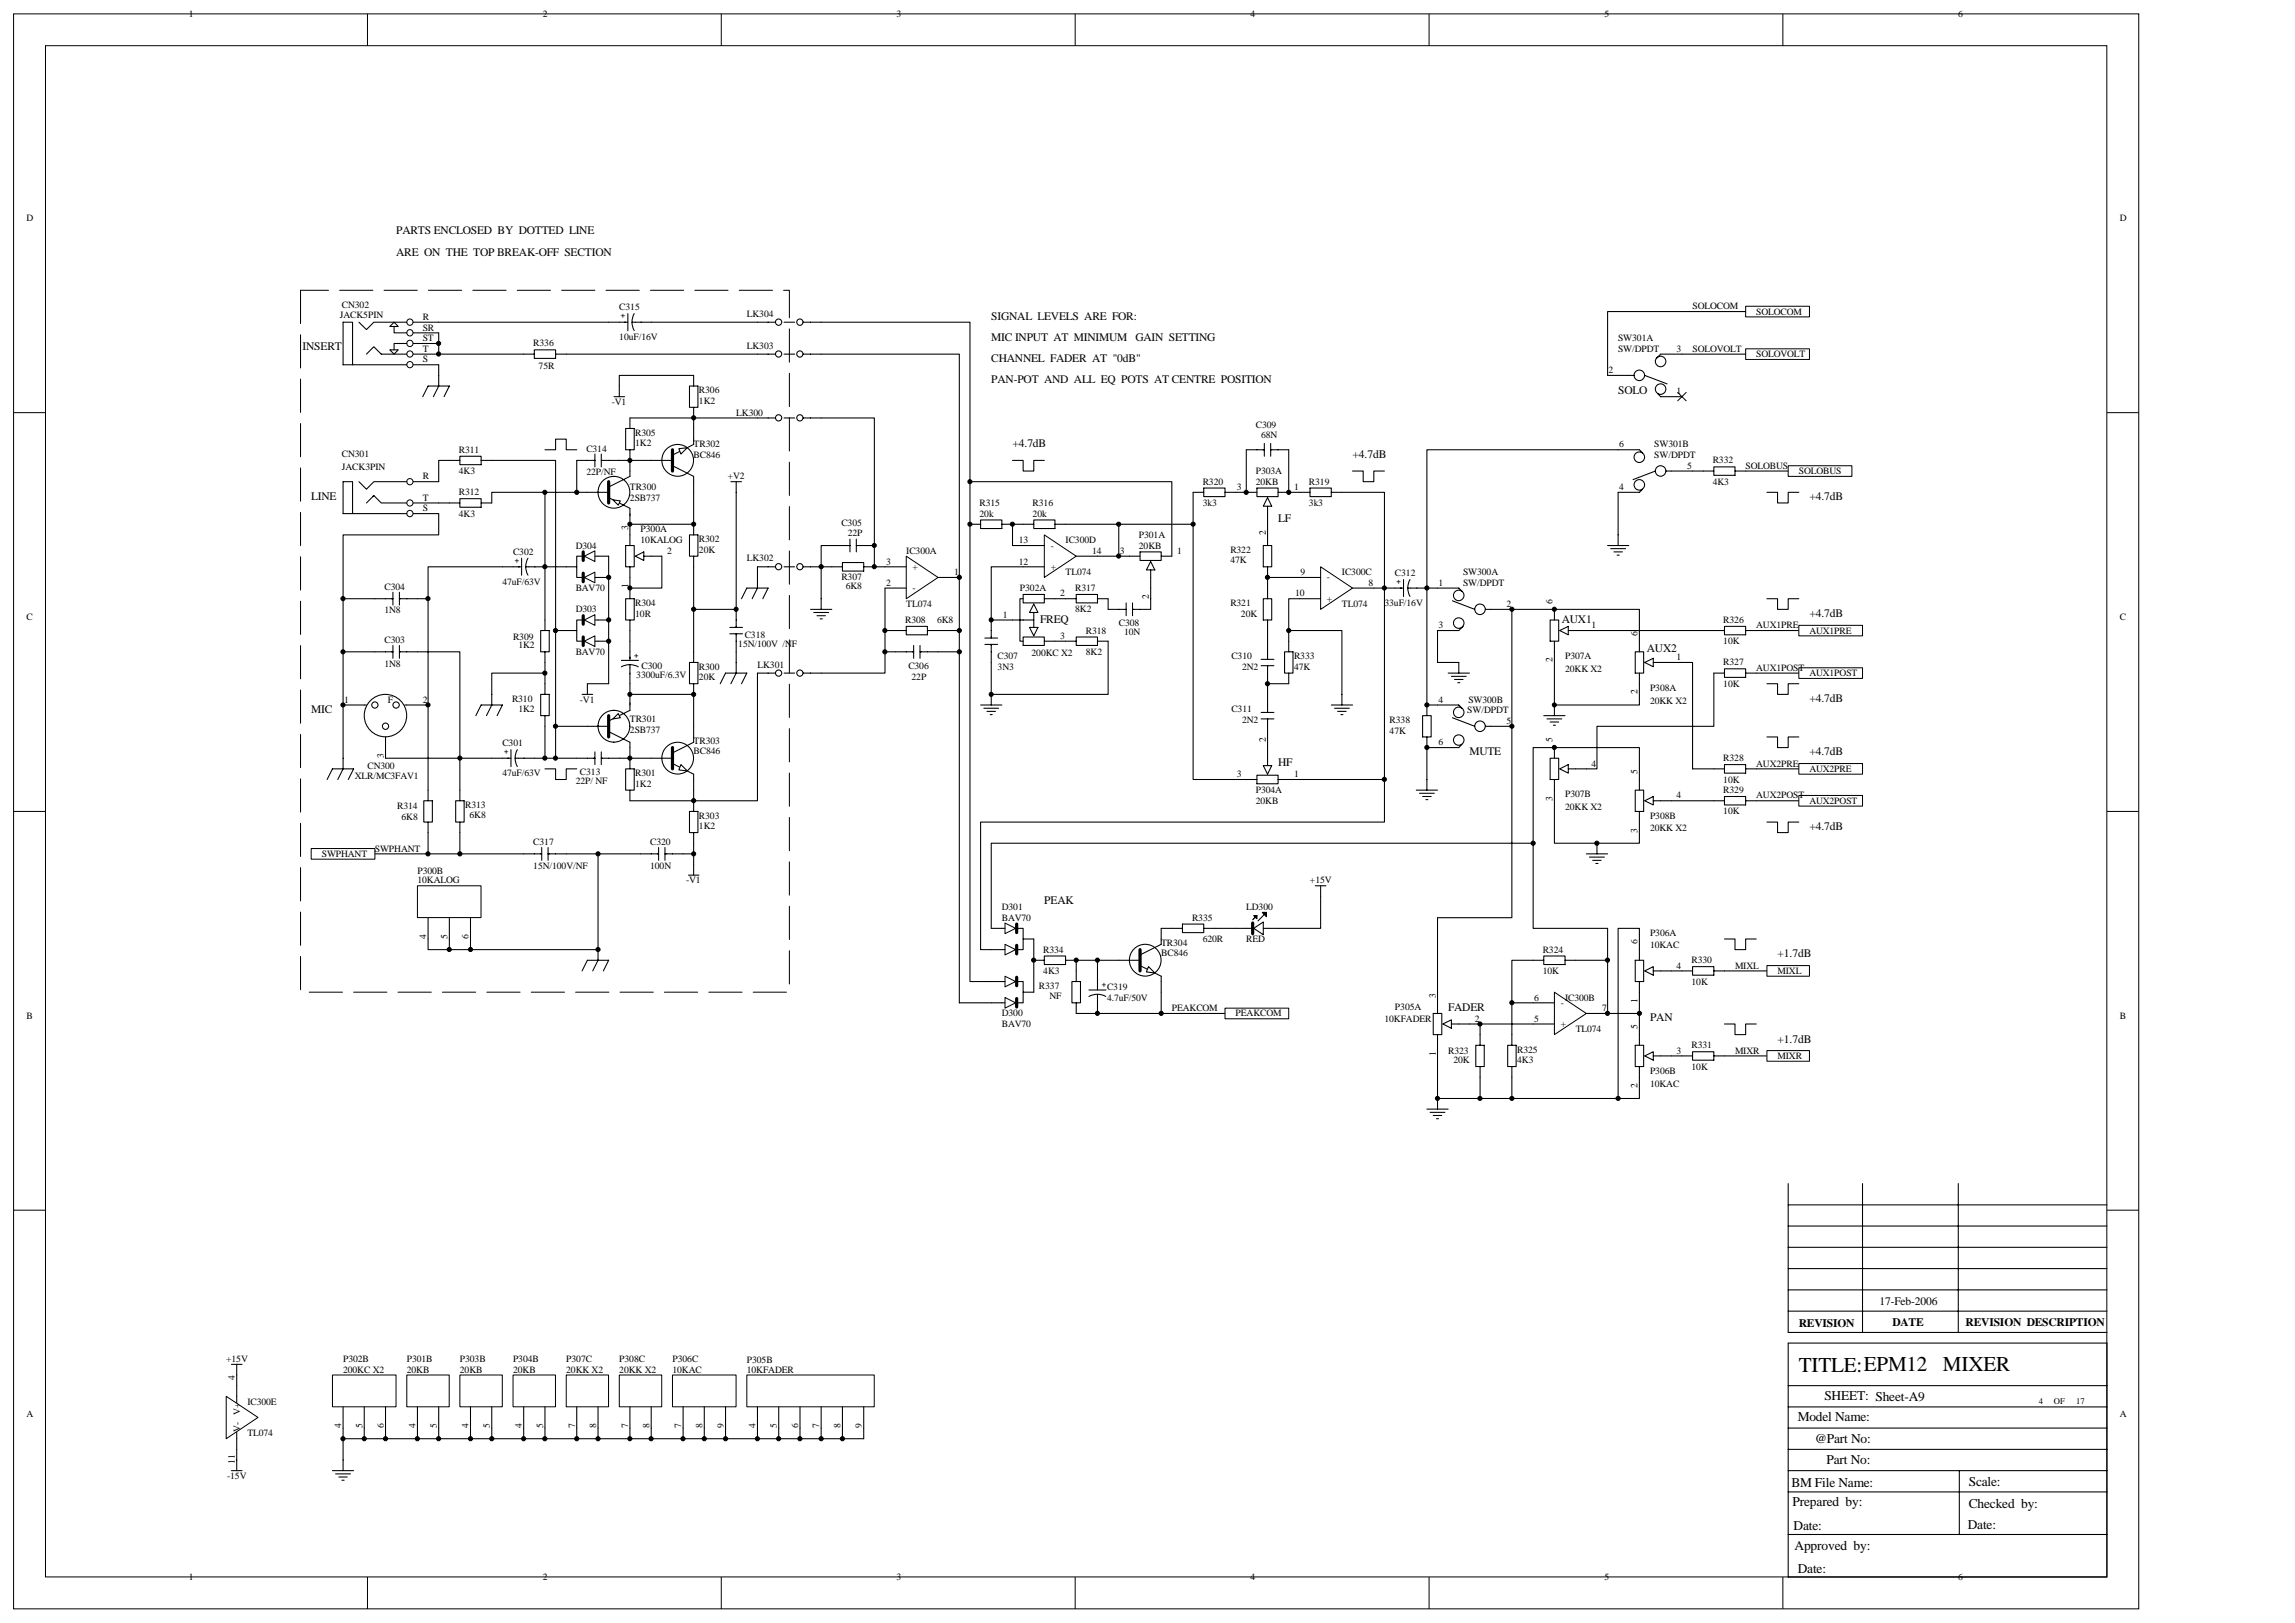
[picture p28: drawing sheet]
<svg xmlns="http://www.w3.org/2000/svg" width="420mm" height="297mm" viewBox="0 0 420 297" stroke-linecap="round" stroke-linejoin="round" font-family="sans-serif">
<defs><g id="words">
<g font-size="3.9">
<text x="329.3" y="251.2">TITLE:EPM12</text>
<text x="355.7" y="251">MIXER</text>
</g>
<g font-size="2.5">
<text x="334" y="256.3">SHEET: Sheet-A9</text>
<text x="329.1" y="260">Model Name:</text>
<text x="332.2" y="264.1">@Part No:</text>
<text x="334.4" y="268">Part No:</text>
<text x="328" y="272.1">BM File Name:</text>
<text x="328.2" y="275.6">Prepared by:</text>
<text x="360.4" y="276">Checked by:</text>
<text x="360.4" y="271.9">Scale:</text>
<text x="328.3" y="280.1">Date:</text>
<text x="360.2" y="279.9">Date:</text>
<text x="328.5" y="283.8">Approved by:</text>
<text x="329.1" y="287.8">Date:</text>
</g>
<g font-size="2.1">
<text x="72.5" y="42.9">PARTS ENCLOSED BY DOTTED LINE</text>
<text x="72.5" y="46.8">ARE ON THE TOP BREAK-OFF SECTION</text>
<text x="181.5" y="58.5">SIGNAL LEVELS ARE FOR:</text>
<text x="55.4" y="64.1">INSERT</text>
<text x="181.5" y="62.4">MIC INPUT AT MINIMUM GAIN SETTING</text>
<text x="181.5" y="66.3">CHANNEL FADER AT &quot;0dB&quot;</text>
<text x="181.5" y="70.1">PAN-POT AND ALL EQ POTS AT CENTRE POSITION</text>
<text x="296.2" y="72.1">SOLO</text>
<text x="185.4" y="81.8">+4.7dB</text>
<text x="247.6" y="83.8">+4.7dB</text>
<text x="57" y="91.6">LINE</text>
<text x="234" y="95.5">LF</text>
<text x="331.3" y="91.6">+4.7dB</text>
<text x="190.4" y="113.9">FREQ</text>
<text x="285.9" y="113.9">AUX1</text>
<text x="331.3" y="113">+4.7dB</text>
<text x="301.5" y="119.4">AUX2</text>
<text x="57" y="130.5">MIC</text>
<text x="331.3" y="128.5">+4.7dB</text>
<text x="234" y="140.2">HF</text>
<text x="269" y="138.3">MUTE</text>
<text x="331.3" y="138.3">+4.7dB</text>
<text x="331.3" y="151.9">+4.7dB</text>
<text x="191.2" y="165.5">PEAK</text>
<text x="325.4" y="175.2">+1.7dB</text>
<text x="265.1" y="185">FADER</text>
<text x="302.1" y="186.9">PAN</text>
<text x="325.4" y="190.8">+1.7dB</text>
<text x="344.1" y="238.9">17-Feb-2006</text>
<text x="329.3" y="242.8">REVISION</text>
<text x="346.4" y="242.6">DATE</text>
<text x="359.9" y="242.6">REVISION DESCRIPTION</text>
</g>
<g font-size="1.8">
<text x="34.6" y="3.1">1</text>
<text x="99.4" y="3.1">2</text>
<text x="164.2" y="3.1">3</text>
<text x="228.9" y="3.1">4</text>
<text x="293.7" y="3.1">5</text>
<text x="358.5" y="3.1">6</text>
<text x="4.8" y="40.4">D</text>
<text x="388.1" y="40.4">D</text>
<text x="62.2" y="58.2">JACK5PIN</text>
<text x="62.6" y="56.4">CN302</text>
<text x="77.4" y="58.5">R</text>
<text x="113.4" y="56.8">C315</text>
<text x="136.7" y="58">LK304</text>
<text x="309.9" y="56.6">SOLOCOM</text>
<text x="321.5" y="57.6">SOLOCOM</text>
<text x="77.4" y="60.5">SR</text>
<text x="77.4" y="62.4">ST</text>
<text x="77.4" y="64.4">T</text>
<text x="97.6" y="63.4">R336</text>
<text x="113.4" y="62.3">10uF/16V</text>
<text x="136.7" y="63.8">LK303</text>
<text x="296.2" y="62.4">SW301A</text>
<text x="296.2" y="64.4">SW/DPDT</text>
<text x="306.9" y="64.4">3</text>
<text x="309.9" y="64.4">SOLOVOLT</text>
<text x="321.5" y="65.4">SOLOVOLT</text>
<text x="77.4" y="66.3">S</text>
<text x="98.6" y="67.5">75R</text>
<text x="128" y="72">R306</text>
<text x="294.5" y="68.3">2</text>
<text x="112" y="74.1">-V1</text>
<text x="128" y="73.9">1K2</text>
<text x="134.8" y="76.1">LK300</text>
<text x="306.9" y="72.2">1</text>
<text x="62.6" y="83.7">CN301</text>
<text x="84" y="82.9">R311</text>
<text x="107.3" y="82.7">C314</text>
<text x="116.3" y="79.8">R305</text>
<text x="116.3" y="81.7">1K2</text>
<text x="127" y="81.9">TR302</text>
<text x="127" y="83.8">BC846</text>
<text x="229.9" y="78.4">C309</text>
<text x="230.9" y="80.2">68N</text>
<text x="296.4" y="81.9">6</text>
<text x="302.9" y="81.9">SW301B</text>
<text x="302.9" y="83.8">SW/DPDT</text>
<text x="62.6" y="86">JACK3PIN</text>
<text x="77.4" y="87.7">R</text>
<text x="84" y="86.8">4K3</text>
<text x="107.3" y="87">22P/NF</text>
<text x="115.3" y="89.7">TR300</text>
<text x="133.2" y="87.7">+V2</text>
<text x="220.2" y="88.7">R320</text>
<text x="226.4" y="89.7">3</text>
<text x="229.9" y="86.8">P303A</text>
<text x="229.9" y="88.7">20KB</text>
<text x="236.9" y="89.7">1</text>
<text x="239.6" y="88.7">R319</text>
<text x="296.4" y="89.7">4</text>
<text x="308.9" y="85.8">5</text>
<text x="313.6" y="84.8">R332</text>
<text x="313.6" y="88.7">4K3</text>
<text x="319.6" y="85.8">SOLOBUS</text>
<text x="329.3" y="86.8">SOLOBUS</text>
<text x="77.4" y="91.6">T</text>
<text x="77.4" y="93.6">S</text>
<text x="84" y="90.7">R312</text>
<text x="84" y="94.6">4K3</text>
<text x="115.3" y="91.6">2SB737</text>
<text x="179.3" y="92.6">R315</text>
<text x="179.3" y="94.6">20k</text>
<text x="189" y="92.6">R316</text>
<text x="189" y="94.6">20k</text>
<text x="220.2" y="92.6">3k3</text>
<text x="239.6" y="92.6">3k3</text>
<text x="93.9" y="101.6">C302</text>
<text x="105.4" y="100.4">D304</text>
<text x="115" y="96.9" transform="rotate(-90 115 96.9)">3</text>
<text x="117.3" y="97.3">P300A</text>
<text x="117.3" y="99.4">10KALOG</text>
<text x="122.1" y="101.4">2</text>
<text x="128" y="99.2">R302</text>
<text x="128" y="101.2">20K</text>
<text x="154" y="96.3">C305</text>
<text x="155.2" y="98.1">22P</text>
<text x="165.9" y="101.4">IC300A</text>
<text x="186.5" y="99.4">13</text>
<text x="192.4" y="100.4">-</text>
<text x="195.1" y="99.4">IC300D</text>
<text x="200" y="101.4">14</text>
<text x="205" y="101.4">3</text>
<text x="208.5" y="98.4">P301A</text>
<text x="208.5" y="100.4">20KB</text>
<text x="215.5" y="101.4">1</text>
<text x="225.2" y="101.2">R322</text>
<text x="231.7" y="97.9" transform="rotate(-90 231.7 97.9)">2</text>
<text x="70.4" y="108">C304</text>
<text x="92" y="107">47uF/63V</text>
<text x="115" y="107.6" transform="rotate(-90 115 107.6)">1</text>
<text x="136.7" y="102.7">LK302</text>
<text x="154" y="106.2">R307</text>
<text x="154.8" y="107.8">6K8</text>
<text x="162.2" y="107.2">2</text>
<text x="162.2" y="103.3">3</text>
<text x="167.1" y="104.3">+</text>
<text x="174.7" y="105.3">1</text>
<text x="186.5" y="103.3">12</text>
<text x="192.4" y="104.3">+</text>
<text x="195.1" y="105.3">TL074</text>
<text x="225.2" y="103.1">47K</text>
<text x="238.1" y="105.3">9</text>
<text x="242.9" y="106.2">-</text>
<text x="245.7" y="105.3">IC300C</text>
<text x="250.5" y="107.2">8</text>
<text x="255.4" y="105.5">C312</text>
<text x="263.4" y="107.2">1</text>
<text x="267.9" y="105.3">SW300A</text>
<text x="267.9" y="107.2">SW/DPDT</text>
<text x="4.8" y="113.4">C</text>
<text x="70.4" y="112.3">1N8</text>
<text x="105.4" y="112.1">D303</text>
<text x="105.4" y="108.2">BAV70</text>
<text x="116.3" y="110.9">R304</text>
<text x="116.3" y="112.8">10R</text>
<text x="165.9" y="111.1">TL074</text>
<text x="167.1" y="108.2">-</text>
<text x="183.6" y="113.1">1</text>
<text x="186.7" y="108.2">P302A</text>
<text x="194.1" y="109.2">2</text>
<text x="196.8" y="108.2">R317</text>
<text x="196.8" y="112.1">8K2</text>
<text x="210.3" y="109.6" transform="rotate(-90 210.3 109.6)">2</text>
<text x="225.2" y="110.9">R321</text>
<text x="227.2" y="112.8">20K</text>
<text x="237.1" y="109.2">10</text>
<text x="242.9" y="110.1">+</text>
<text x="245.7" y="111.1">TL074</text>
<text x="253.5" y="110.9">33uF/16V</text>
<text x="275.8" y="111.1">2</text>
<text x="284.2" y="110.6" transform="rotate(-90 284.2 110.6)">6</text>
<text x="388.1" y="113.4">C</text>
<text x="70.4" y="117.7">C303</text>
<text x="93.9" y="117.1">R309</text>
<text x="94.9" y="118.7">1K2</text>
<text x="105.4" y="119.8">BAV70</text>
<text x="135.2" y="118.5">15N/100V /NF</text>
<text x="136.3" y="116.7">C318</text>
<text x="165.7" y="114">R308</text>
<text x="171.5" y="114">6K8</text>
<text x="194.1" y="116.9">3</text>
<text x="198.8" y="116">R318</text>
<text x="198.8" y="119.8">8K2</text>
<text x="204.8" y="114.6">C308</text>
<text x="205.8" y="116.2">10N</text>
<text x="263.4" y="115">3</text>
<text x="291.4" y="115">1</text>
<text x="299.8" y="116.4" transform="rotate(-90 299.8 116.4)">6</text>
<text x="315.5" y="114">R326</text>
<text x="315.5" y="117.9">10K</text>
<text x="321.5" y="115">AUX1PRE</text>
<text x="331.3" y="116">AUX1PRE</text>
<text x="70.4" y="122">1N8</text>
<text x="116.5" y="124.1">3300uF/6.3V</text>
<text x="117.5" y="122.4">C300</text>
<text x="128" y="122.6">R300</text>
<text x="128" y="124.5">20K</text>
<text x="138.7" y="122.2">LK301</text>
<text x="166.3" y="122.4">C306</text>
<text x="166.9" y="124.5">22P</text>
<text x="182.6" y="120.6">C307</text>
<text x="182.6" y="122.6">3N3</text>
<text x="188.9" y="120.1">200KC X2</text>
<text x="225.4" y="120.6">C310</text>
<text x="227.4" y="122.6">2N2</text>
<text x="236.9" y="120.6">R333</text>
<text x="236.9" y="122.6">47K</text>
<text x="284.2" y="121.2" transform="rotate(-90 284.2 121.2)">2</text>
<text x="286.5" y="120.6">P307A</text>
<text x="286.5" y="123">20KK X2</text>
<text x="306.9" y="120.8">1</text>
<text x="315.5" y="121.8">R327</text>
<text x="315.5" y="125.7">10K</text>
<text x="321.5" y="122.8">AUX1POST</text>
<text x="331.3" y="123.7">AUX1POST</text>
<text x="63" y="128.6">1</text>
<text x="71" y="128.6">F</text>
<text x="77.4" y="128.6">2</text>
<text x="93.7" y="128.4">R310</text>
<text x="94.9" y="130.4">1K2</text>
<text x="106.2" y="128.6">-V1</text>
<text x="225.4" y="130.4">C311</text>
<text x="263.4" y="128.6">4</text>
<text x="268.6" y="130.6">SW/DPDT</text>
<text x="268.8" y="128.6">SW300B</text>
<text x="299.8" y="127.1" transform="rotate(-90 299.8 127.1)">2</text>
<text x="302.1" y="126.5">P308A</text>
<text x="302.1" y="128.8">20KK X2</text>
<text x="92" y="136.6">C301</text>
<text x="115.3" y="132.1">TR301</text>
<text x="115.3" y="134.1">2SB737</text>
<text x="127" y="136.2">TR303</text>
<text x="127" y="137.9">BC846</text>
<text x="227.4" y="132.3">2N2</text>
<text x="231.7" y="135.8" transform="rotate(-90 231.7 135.8)">2</text>
<text x="254.4" y="132.3">R338</text>
<text x="254.4" y="134.3">47K</text>
<text x="263.4" y="136.4">6</text>
<text x="275.8" y="132.5">5</text>
<text x="284.2" y="135.8" transform="rotate(-90 284.2 135.8)">5</text>
<text x="64.9" y="142.6">XLR/MC3FAV1</text>
<text x="67.3" y="140.7">CN300</text>
<text x="70.2" y="138.8" transform="rotate(-90 70.2 138.8)">3</text>
<text x="92" y="142">47uF/63V</text>
<text x="105.4" y="143.4">22P/ NF</text>
<text x="106.2" y="141.8">C313</text>
<text x="116.3" y="142">R301</text>
<text x="116.3" y="144">1K2</text>
<text x="226.4" y="142.2">3</text>
<text x="236.9" y="142.2">1</text>
<text x="291.4" y="140.3">4</text>
<text x="299.8" y="141.7" transform="rotate(-90 299.8 141.7)">5</text>
<text x="315.5" y="139.3">R328</text>
<text x="315.5" y="143.2">10K</text>
<text x="321.5" y="140.3">AUX2PRE</text>
<text x="331.3" y="141.3">AUX2PRE</text>
<text x="72.7" y="148.1">R314</text>
<text x="85.2" y="147.9">R313</text>
<text x="85.9" y="149.6">6K8</text>
<text x="128" y="149.8">R303</text>
<text x="229.9" y="145.2">P304A</text>
<text x="229.9" y="147.1">20KB</text>
<text x="284.2" y="146.6" transform="rotate(-90 284.2 146.6)">3</text>
<text x="286.5" y="145.9">P307B</text>
<text x="286.5" y="148.3">20KK X2</text>
<text x="302.1" y="149.8">P308B</text>
<text x="306.9" y="146.1">4</text>
<text x="315.5" y="145.2">R329</text>
<text x="315.5" y="149.1">10K</text>
<text x="321.5" y="146.1">AUX2POST</text>
<text x="331.3" y="147.1">AUX2POST</text>
<text x="68.6" y="155.9">SWPHANT</text>
<text x="73.5" y="150">6K8</text>
<text x="97.6" y="154.7">C317</text>
<text x="119" y="154.7">C320</text>
<text x="128" y="151.8">1K2</text>
<text x="299.8" y="152.4" transform="rotate(-90 299.8 152.4)">3</text>
<text x="302.1" y="152.2">20KK X2</text>
<text x="58.9" y="156.8">SWPHANT</text>
<text x="76.4" y="159.9">P300B</text>
<text x="76.4" y="161.7">10KALOG</text>
<text x="97.6" y="159">15N/100V/NF</text>
<text x="119" y="159">100N</text>
<text x="125.6" y="161.7">-V1</text>
<text x="239.8" y="161.7">+15V</text>
<text x="183.4" y="166.6">D301</text>
<text x="228.2" y="166.6">LD300</text>
<text x="78" y="171.9" transform="rotate(-90 78 171.9)">4</text>
<text x="81.9" y="171.9" transform="rotate(-90 81.9 171.9)">5</text>
<text x="85.8" y="171.9" transform="rotate(-90 85.8 171.9)">6</text>
<text x="183.4" y="168.5">BAV70</text>
<text x="212.6" y="173.2">TR304</text>
<text x="218.2" y="168.5">R335</text>
<text x="220.2" y="172.4">620R</text>
<text x="228.2" y="172.4">RED</text>
<text x="299.8" y="172.8" transform="rotate(-90 299.8 172.8)">6</text>
<text x="302.1" y="171.2">P306A</text>
<text x="302.1" y="173.6">10KAC</text>
<text x="191" y="174.3">R334</text>
<text x="191" y="178.2">4K3</text>
<text x="212.6" y="174.9">BC846</text>
<text x="282.4" y="174.3">R324</text>
<text x="282.4" y="178.2">10K</text>
<text x="306.9" y="177.3">4</text>
<text x="309.7" y="176.3">R330</text>
<text x="317.6" y="177.3">MIXL</text>
<text x="325.4" y="178.2">MIXL</text>
<text x="190.2" y="181">R337</text>
<text x="192.2" y="182.9">NF</text>
<text x="202.7" y="181.2">C319</text>
<text x="202.7" y="183.1">4.7uF/50V</text>
<text x="214.5" y="185.1">PEAKCOM</text>
<text x="255.4" y="184.8">P305A</text>
<text x="262.8" y="182.6" transform="rotate(-90 262.8 182.6)">3</text>
<text x="280.9" y="183.1">6</text>
<text x="285.7" y="184.1">-</text>
<text x="286.5" y="183.1">IC300B</text>
<text x="293.3" y="185.1">7</text>
<text x="299.8" y="183.5" transform="rotate(-90 299.8 183.5)">1</text>
<text x="309.7" y="180.2">10K</text>
<text x="4.8" y="186.4">B</text>
<text x="183.4" y="186">D300</text>
<text x="183.4" y="188">BAV70</text>
<text x="226.2" y="186">PEAKCOM</text>
<text x="253.5" y="187">10KFADER</text>
<text x="270" y="187">2</text>
<text x="280.9" y="187">5</text>
<text x="285.7" y="188">+</text>
<text x="288.5" y="188.9">TL074</text>
<text x="299.8" y="188.4" transform="rotate(-90 299.8 188.4)">5</text>
<text x="309.7" y="191.9">R331</text>
<text x="388.1" y="186.4">B</text>
<text x="262.8" y="193.3" transform="rotate(-90 262.8 193.3)">1</text>
<text x="265.1" y="192.8">R323</text>
<text x="266.1" y="194.6">20K</text>
<text x="277.8" y="192.6">R325</text>
<text x="277.8" y="194.6">4K3</text>
<text x="302.1" y="196.5">P306B</text>
<text x="306.9" y="192.8">3</text>
<text x="309.7" y="195.7">10K</text>
<text x="317.6" y="192.8">MIXR</text>
<text x="325.4" y="193.8">MIXR</text>
<text x="299.8" y="199.1" transform="rotate(-90 299.8 199.1)">2</text>
<text x="302.1" y="198.9">10KAC</text>
<text x="41.4" y="249.3">+15V</text>
<text x="62.8" y="249.3">P302B</text>
<text x="62.8" y="251.2">200KC X2</text>
<text x="74.5" y="249.3">P301B</text>
<text x="74.5" y="251.2">20KB</text>
<text x="84.2" y="249.3">P303B</text>
<text x="84.2" y="251.2">20KB</text>
<text x="93.9" y="249.3">P304B</text>
<text x="93.9" y="251.2">20KB</text>
<text x="103.7" y="249.3">P307C</text>
<text x="103.7" y="251.2">20KK X2</text>
<text x="113.4" y="249.3">P308C</text>
<text x="113.4" y="251.2">20KK X2</text>
<text x="123.1" y="249.3">P306C</text>
<text x="123.1" y="251.2">10KAC</text>
<text x="136.7" y="249.5">P305B</text>
<text x="136.7" y="251.2">10KFADER</text>
<text x="43" y="252.6" transform="rotate(-90 43 252.6)">4</text>
<text x="45.3" y="257.1">IC300E</text>
<text x="4.8" y="259.4">A</text>
<text x="44" y="262.1" transform="rotate(-90 44 262.1)">V-</text>
<text x="44" y="259" transform="rotate(-90 44 259)">V+</text>
<text x="45.3" y="262.9">TL074</text>
<text x="62.5" y="261.4" transform="rotate(-90 62.5 261.4)">4</text>
<text x="66.3" y="261.4" transform="rotate(-90 66.3 261.4)">5</text>
<text x="70.2" y="261.4" transform="rotate(-90 70.2 261.4)">6</text>
<text x="76.1" y="261.4" transform="rotate(-90 76.1 261.4)">4</text>
<text x="80" y="261.4" transform="rotate(-90 80 261.4)">5</text>
<text x="85.8" y="261.4" transform="rotate(-90 85.8 261.4)">4</text>
<text x="89.7" y="261.4" transform="rotate(-90 89.7 261.4)">5</text>
<text x="95.5" y="261.4" transform="rotate(-90 95.5 261.4)">4</text>
<text x="99.4" y="261.4" transform="rotate(-90 99.4 261.4)">5</text>
<text x="105.3" y="261.4" transform="rotate(-90 105.3 261.4)">7</text>
<text x="109.1" y="261.4" transform="rotate(-90 109.1 261.4)">8</text>
<text x="115" y="261.4" transform="rotate(-90 115 261.4)">7</text>
<text x="118.9" y="261.4" transform="rotate(-90 118.9 261.4)">8</text>
<text x="124.7" y="261.4" transform="rotate(-90 124.7 261.4)">7</text>
<text x="128.6" y="261.4" transform="rotate(-90 128.6 261.4)">8</text>
<text x="132.5" y="261.4" transform="rotate(-90 132.5 261.4)">9</text>
<text x="138.3" y="261.4" transform="rotate(-90 138.3 261.4)">4</text>
<text x="142.2" y="261.4" transform="rotate(-90 142.2 261.4)">5</text>
<text x="146.1" y="261.4" transform="rotate(-90 146.1 261.4)">6</text>
<text x="150" y="261.4" transform="rotate(-90 150 261.4)">7</text>
<text x="153.9" y="261.4" transform="rotate(-90 153.9 261.4)">8</text>
<text x="157.8" y="261.4" transform="rotate(-90 157.8 261.4)">9</text>
<text x="388.1" y="259.4">A</text>
<text x="43" y="268" transform="rotate(-90 43 268)">11</text>
<text x="41.6" y="270.7">-15V</text>
<text x="34.6" y="289.2">1</text>
<text x="99.4" y="289.2">2</text>
<text x="164.2" y="289.2">3</text>
<text x="228.9" y="289.2">4</text>
<text x="293.7" y="289.2">5</text>
<text x="358.5" y="289.2">6</text>
</g>
<g font-size="1.6">
<text x="373.3" y="256.9">4</text>
<text x="376" y="256.9">OF</text>
<text x="380.1" y="256.9">17</text>
</g>
<g font-size="1.4">
<text x="114.5" y="58.2" transform="rotate(-90 114.5 58.2)">+</text>
<text x="95" y="103" transform="rotate(-90 95 103)">+</text>
<text x="256.5" y="106.8" transform="rotate(-90 256.5 106.8)">+</text>
<text x="116.1" y="120.4">+</text>
<text x="93.1" y="138" transform="rotate(-90 93.1 138)">+</text>
<text x="201.7" y="180.7">+</text>
</g>
</g></defs>
<g fill="none" stroke="#000" stroke-width=".18">
<path d="M2.5 2.5h389.1v291.9h-389.1zM8.3 8.4h377.4v280.2h-377.4zM67.3 2.5v5.9M132 2.5v5.9M196.8 2.5v5.9M261.6 2.5v5.9M326.4 2.5v5.9M2.5 75.5h5.8M385.7 75.5h5.9M2.5 148.5h5.8M385.7 148.5h5.9M2.5 221.5h5.8"/>
<path d="M385.7 221.5h5.9M67.3 288.6v5.9M132 288.6v5.9M196.8 288.6v5.9M261.6 288.6v5.9M326.4 288.6v5.9"/>
</g>
<g fill="none" stroke="#000" stroke-width=".19">
<path d="M327.4 216.6v27.3h58.3M341 216.6v27.3M358.5 216.6v27.3M327.4 240h58.3M327.4 236.1h58.3M327.4 232.2h58.3M327.4 228.3h58.3M327.4 224.4h58.3M327.4 220.5h58.3M327.4 245.8h58.3v42.8h-58.3zM327.4 253.6h58.3M327.4 257.5h58.3"/>
<path d="M327.4 261.4h58.3M327.4 265.3h58.3M327.4 269.2h58.3M327.4 273h58.3M358.7 269.2v11.6M327.4 280.8h58.3"/>
</g>
<g fill="#fff" stroke="#000" stroke-width=".19">
<path d="M72.1 59l.8 .8h-1.5z" fill-rule="evenodd"/>
<path d="M71.4 64h1.5l-.8 .8z" fill-rule="evenodd"/>
</g>
<g fill="none" stroke="#000" stroke-width=".19">
<path d="M65.7 59l1.4 1.3 1.3-1.3h6.1M72.1 59.8v1.1h2.4M75.6 59h4.7M111.4 59h3.5M114.9 57.4v3.1M115.7 59h3.5M116.1 57.4a3.2 3.2 0 0 0 0 3.1M64.5 66.8v-7.8h-1.7v7.8h11.7M67.1 64.8l1.3-1.3 1.4 1.3h4.7M74.5 62.9h-2.4v1.1M75.6 66.8h4.7M75.6 64.8h4.7"/>
<path d="M75.6 60.9h4.7M75.6 62.9h4.7M95.9 64.8h1.9M97.8 64h3.9v1.6h-3.9zM101.7 64.8h2M114.5 78.4h1.6v3.9h-1.6zM115.3 76.5v1.9M126.2 70.7h1.6v3.8h-1.6zM127 68.7v2M127 74.5v2M64.5 94v-5.8h-1.7v5.8h11.7M65.7 88.2l1.4 1.3 1.3-1.3h6.1"/>
<path d="M68.3 90.9l.1-.2-1.3 1.4M68.4 90.7l1.4 1.4h4.7M75.6 94h4.7M75.6 88.2h4.7M75.6 92.1h4.7M82.3 92.1h1.9M82.3 84.3h1.9M84.2 83.5h3.9v1.5h-3.9zM84.2 91.3h3.9v1.5h-3.9zM88.1 92.1h1.9M88.1 84.3h1.9M107.5 90.1h3.9"/>
<path d="M111.4 91.1l3.9 1.9M115.3 82.3v3.9M115.3 94v1.9M115.3 87.2l-3.9 1.9M126.2 97.9h1.6v3.9h-1.6zM127 95.9v2M99 115.4h1.6v3.9h-1.6zM99.8 113.5v1.9M99.8 119.3v1.9M114.5 109.6h1.6v3.9h-1.6zM115.3 107.6v2M115.3 113.5v1.9"/>
<path d="M127 101.8v1.9M127 119.3v1.9M152.3 103.7h1.9M154.2 103h3.9v1.5h-3.9zM158.1 103.7h2M62.8 129h4.3M70.6 134.9v3.9M74.1 129h4.3M99 127.1h1.6v3.9h-1.6zM99.8 125.1v2M99.8 131v1.9M115.3 138.8v1.9"/>
<path d="M126.2 121.2h1.6v3.9h-1.6zM127 125.1v2M77.6 146.6h1.6v3.9h-1.6zM78.4 144.6v2M78.4 150.5v1.9M83.4 146.6h1.6v3.9h-1.6zM84.2 144.6v2M84.2 150.5v1.9M114.5 140.7h1.6v3.9h-1.6zM115.3 144.6v2M126.2 148.5h1.6v3.9h-1.6zM127 146.6v1.9"/>
<path d="M127 152.4v1.9"/>
<circle cx="112.4" cy="90.1" r="2.91"/>
<circle cx="68.6" cy="129" r=".57"/>
<circle cx="70.6" cy="131" r="3.9"/>
<circle cx="70.6" cy="132.9" r=".58"/>
<circle cx="72.5" cy="129" r=".57"/>
</g>
<g fill="none" stroke="#000" stroke-width=".18">
<circle cx="75" cy="59" r=".58"/>
<circle cx="75" cy="60.9" r=".58"/>
<circle cx="75" cy="62.9" r=".58"/>
<circle cx="75" cy="66.7" r=".57"/>
<circle cx="75" cy="64.8" r=".57"/>
<circle cx="75" cy="94" r=".58"/>
<circle cx="75" cy="88.2" r=".57"/>
<circle cx="75" cy="92.1" r=".57"/>
</g>
<path d="M112.2 91.5l1.4 .2-.4 .8z" fill="#fff" stroke="#000" stroke-width=".19"/>
<g fill="none" stroke="#000" stroke-width=".19">
<path d="M115.3 86.2v1M115.3 93v1.4M107.5 132.9h3.9M111.4 133.9l3.9 1.9M115.3 127.1v1.9M115.3 136.8v2M115.3 130l-3.9 2"/>
<circle cx="112.4" cy="132.9" r="2.91"/>
</g>
<path d="M111.4 88.2v3.9" fill="none" stroke="#000" stroke-width=".58"/>
<path d="M112.2 131.6l1-1 .4 .8z" fill="#fff" stroke="#000" stroke-width=".19"/>
<path d="M115.3 128.7v1.3M115.3 135.8v1" fill="none" stroke="#000" stroke-width=".19"/>
<path d="M111.4 131v3.9" fill="none" stroke="#000" stroke-width=".58"/>
<g fill="#fff" stroke="#000" stroke-width=".18">
<path d="M107 117.3l1.9-.9v1.9z" fill-rule="evenodd"/>
<path d="M107 113.5l1.9-1v1.9z" fill-rule="evenodd"/>
</g>
<path d="M103.7 115.4h1.9M106.6 113.5h-1v3.8h1M108.9 117.3h2.5M108.9 113.5h2.5" fill="none" stroke="#000" stroke-width=".19"/>
<path d="M106.8 112.7v1.5M106.8 116.6v1.5" fill="none" stroke="#000" stroke-width=".58"/>
<g fill="#fff" stroke="#000" stroke-width=".18">
<path d="M107 105.7l1.9-1v2z" fill-rule="evenodd"/>
<path d="M107 101.8l1.9-1v2z" fill-rule="evenodd"/>
</g>
<g fill="none" stroke="#000" stroke-width=".19">
<path d="M80.3 59h31.1M77.4 72.6l1-1.9h3.9l-1 1.9M80.3 60.9v3.9h15.6M80.3 66.8v3.9l-1 1.9M115.3 76.5h11.7v1.9M80.3 94v3.9h-17.5v11.7M80.3 92.1h2M82.3 84.3h-2v3.9M90 84.3h11.7v31.1h2M99.8 90.1v13.6h-3.5M107.5 90.1h-17.5v2M108.9 83.1v2.3"/>
<path d="M108.9 84.3h-3.3v5.8M110.1 83.1v2.3M110.1 84.3h9.1M127 90.1v5.8M62.8 119.3h9.1M71.9 109.6h-9.1v31.1l-1 2M71.9 108.4v2.3M71.9 118.1v2.4M73.1 109.6h5.3v35M73.1 119.3h11.1v25.3M73.1 108.4v2.3M73.1 118.1v2.4"/>
<path d="M95.5 103.7h-17.1v5.9M95.5 102.2v3.1M96.7 102.2a3.2 3.2 0 0 0 0 3.1M101.7 115.4v17.5h5.8M105.6 103.7h-5.8v9.8M106.6 101.8h-1v3.9h1M108.9 105.7h2.5M108.9 101.8h2.5v23.3M115.3 115.4v5.5M127 111.5h7.8v3.3M127 103.7v15.6M133.6 114.8h2.3"/>
<path d="M133.6 116h2.3M134.8 116v7.2l-1 1.9M70.6 138.8h22.9M87.1 131l1-2h3.9l-1 2M93.5 137.2v3.1M94.3 138.8h14.6M94.7 137.2a3.2 3.2 0 0 0 0 3.1M99.8 123.2h-9.8v5.8l-.9 2M99.8 121.2v3.9M99.8 132.9v5.9M101.7 132.9v5.9M108.9 137.6v2.3"/>
<path d="M110.1 138.8h9.1M110.1 137.6v2.3M113.8 122a3.2 3.2 0 0 1 3 0M113.8 120.9h3.1M115.3 121.6v5.5h11.7v5.8M131.9 125.1l.9-1.9h3.9l-.9 1.9M59.9 142.7l1-2h3.8l-.9 2M68.6 156.3h30.6M99.2 155.1v2.4M100.3 156.3h20.3M100.3 155.1v2.4M120.6 155.1v2.4"/>
<path d="M121.7 155.1v2.4M127 154.3v2h-5.3M127 144.6v2h-11.7M106.6 177.7l.9-2h3.9l-.9 2M109.5 173.8v1.9l-1 2"/>
</g>
<path d="M106.8 101v1.6M106.8 104.9v1.6" fill="none" stroke="#000" stroke-width=".58"/>
<path d="M57 155.3h11.6v1.9h-11.6z" fill-rule="evenodd" fill="#fff" stroke="#000" stroke-width=".18"/>
<g fill="none" stroke="#000" stroke-width=".19">
<path d="M119.2 59h22.8M143.5 59h2M147 59h3.3M103.7 64.8h38.3M112.4 72.6h2M127 68.7h-13.6v3.9M127 76.5h15M143.5 76.5h2M143.5 64.8h2M147 76.5h3.3M147 64.8h3.3M99.8 82.3h1.9v-1.9h2v1.9h1.9"/>
<path d="M133.8 88.2h2M134.8 88.2v23.3M135.8 109.6l.9-2h3.9l-1 2M142 103.7h-3.3v3.9l-1 2M143.5 103.7h2M147 103.7h3.3M106.6 127.1h1.9M111.4 125.1h-3.9v2M142 123.2h-3.3v23.4h-11.7M143.5 123.2h2M147 123.2h3.3M99.8 140.7h1.9v2h2v-2h1.9"/>
<path d="M109.5 156.3v17.5M127 156.3v3.9M126 160.2h2"/>
<circle cx="142.5" cy="59" r=".58"/>
<circle cx="146.4" cy="59" r=".58"/>
<circle cx="142.5" cy="64.8" r=".57"/>
<circle cx="142.5" cy="76.5" r=".57"/>
<circle cx="146.4" cy="64.8" r=".57"/>
<circle cx="146.4" cy="76.5" r=".57"/>
<circle cx="142.5" cy="103.7" r=".57"/>
<circle cx="146.4" cy="103.7" r=".57"/>
<circle cx="142.5" cy="123.2" r=".57"/>
<circle cx="146.4" cy="123.2" r=".57"/>
</g>
<path d="M55 53.1v128.5h89.5v-128.5h-89.5" fill="none" stroke="#000" stroke-width=".18" stroke-dasharray="6.1 2"/>
<path d="M165.9 101.8l5.8 3.9-5.8 3.9z" fill="#fff" stroke="#000" stroke-width=".18"/>
<path d="M162 107.6h3.9M162 103.7h3.9M171.7 105.7h3.9" fill="none" stroke="#000" stroke-width=".19"/>
<path d="M284.6 181.6l5.8 3.9-5.8 3.9z" fill="#fff" stroke="#000" stroke-width=".18"/>
<path d="M280.7 183.5h3.9M280.7 187.4h3.9M290.4 185.5h3.9" fill="none" stroke="#000" stroke-width=".19"/>
<path d="M241.8 103.7l5.8 3.9-5.8 3.9z" fill="#fff" stroke="#000" stroke-width=".18"/>
<path d="M237.9 105.7h3.9M237.9 109.6h3.9M247.6 107.6h3.9" fill="none" stroke="#000" stroke-width=".19"/>
<path d="M191.2 97.9l5.8 3.9-5.8 3.9z" fill="#fff" stroke="#000" stroke-width=".18"/>
<path d="M187.3 99.8h3.9M187.3 103.7h3.9M197 101.8h3.9" fill="none" stroke="#000" stroke-width=".19"/>
<path d="M41.4 255.5l5.8 3.9-5.8 3.9z" fill="#fff" stroke="#000" stroke-width=".18"/>
<g fill="none" stroke="#000" stroke-width=".19">
<path d="M152.3 99.8h3.3M155.6 98.7v2.3M156.8 99.8h3.3v3.9h1.9M156.8 98.7v2.3M148.4 111.5h3.9M149 112.1h2.7M149.6 112.7h1.5M150.1 113.3h.4M150.3 103.7v7.8M162 107.6v15.6h-11.7M164 115.4h1.9M164 119.3h3.3"/>
<path d="M165.9 114.6h3.9v1.6h-3.9zM167.3 118.1v2.4M168.4 118.1v2.4M169.8 115.4h5.8M175.6 105.7v13.6h-7.2M43.3 253.6v3.1M43.3 262.1v3.2"/>
</g>
<g fill="#fff" stroke="#000" stroke-width=".18">
<path d="M184 178.7l1.9 .9-1.9 1z" fill-rule="evenodd"/>
<path d="M184 182.6l1.9 .9-1.9 1z" fill-rule="evenodd"/>
</g>
<path d="M181.5 179.6h2.5M186.3 179.6h1v3.9h-1M181.5 183.5h2.5M187.3 181.6h2" fill="none" stroke="#000" stroke-width=".19"/>
<path d="M186.1 178.9v1.5M186.1 182.8v1.5" fill="none" stroke="#000" stroke-width=".58"/>
<g fill="#fff" stroke="#000" stroke-width=".18">
<path d="M184 168.9l1.9 1-1.9 1z" fill-rule="evenodd"/>
<path d="M184 172.8l1.9 1-1.9 1z" fill-rule="evenodd"/>
</g>
<g fill="none" stroke="#000" stroke-width=".19">
<path d="M181.5 169.9h2.5M181.5 173.8h2.5M186.3 169.9h1v3.9h-1M187.3 171.9h2M189.3 175.7h1.9M191.2 175h3.9v1.5h-3.9zM195.1 175.7h1.9M196.2 179.6h1.6v3.9h-1.6zM197 177.7v1.9M200.9 177.7v3.5M214.5 169.9h2M216.5 169.1h3.9v1.6h-3.9z"/>
<path d="M220.4 169.9h1.9M226.2 169.9h2M232.1 169.9h1.9M197 183.5v2M199.4 182.4a3.2 3.2 0 0 1 3 0M199.4 181.2h3.1M200.9 182v3.5"/>
</g>
<path d="M186.1 169.1v1.6M186.1 173v1.6" fill="none" stroke="#000" stroke-width=".58"/>
<path d="M229.5 169.9l1.8-1.2v2.4z" fill="#fff" stroke="#000" stroke-width=".19"/>
<g fill="none" stroke="#000" stroke-width=".19">
<path d="M189.3 171.9v9.7M200.9 175.7v2M204.8 175.7h-7.8v2M212.6 169.9h1.9M222.3 169.9h3.9M228.2 169.9h.9M229.7 167.6l.2 .4M230.1 167.6v.5l-.6-.5h.6l-.8 .7M231.3 169.9h.8M231.5 167.4l.3 .4v-.2M231.5 167l-.2 .2M231.7 167.2v.2"/>
<path d="M231.8 167.6v-.6h-.7l.4 .4-1.2 1.2M231.8 167.2h-.3l.3 .4M212.6 181.6v3.9h-15.6M212.6 185.5h11.7"/>
</g>
<path d="M229.3 168.9v2" fill="none" stroke="#000" stroke-width=".58"/>
<path d="M224.3 184.5h11.6v2h-11.6z" fill-rule="evenodd" fill="#fff" stroke="#000" stroke-width=".18"/>
<g fill="none" stroke="#000" stroke-width=".19">
<path d="M177.6 95.9h1.9M179.5 95.2h3.9v1.5h-3.9zM183.4 95.9h2M187.3 95.9h2M189.3 95.2h3.8v1.5h-3.8zM193.1 95.9h2M185.4 113.5h3.9M187.3 108.8h3.9v1.5h-3.9zM187.3 116.6h3.9v1.5h-3.9zM187.3 109.6h-.6v7.7h.6M188.5 114.8h1.5l-.7 1.6zM189.3 110.6l.7 1.5h-1.5z"/>
<path d="M189.3 112.1v2.7M191.2 109.6h1.9M191.2 117.3h1.9"/>
</g>
<path d="M60.9 251.7h11.6v5.8h-11.6z" fill="#fff"/>
<path d="M60.9 251.7h11.6v5.8h-11.6z" fill="none" stroke="#000" stroke-width=".18"/>
<g fill="none" stroke="#000" stroke-width=".19">
<path d="M180.3 117.9h2.3M180.3 116.8h2.3M181.5 113.5v3.3M181.5 117.9v3.3M195.1 109.6h1.9M195.1 117.3h1.9M197 108.8h3.9v1.5h-3.9zM197 116.6h3.9v1.5h-3.9zM200.9 109.6h2M200.9 117.3h2M202.9 111.5h3.3M206.2 110.3v2.4"/>
<path d="M206.8 101.8h1.9M207.3 111.5h3.4M207.3 110.3v2.4M208.7 101h3.9v1.6h-3.9zM210.7 102.8l.7 1.5h-1.5zM210.7 104.3v3.3M212.6 101.8h1.9M62.8 257.5v3.9M66.7 257.5v3.9M70.6 257.5v3.9"/>
</g>
<path d="M74.5 251.7h7.7v5.8h-7.7z" fill="#fff"/>
<path d="M74.5 251.7h7.7v5.8h-7.7z" fill="none" stroke="#000" stroke-width=".18"/>
<g fill="none" stroke="#000" stroke-width=".19">
<path d="M150.3 59h27.3v120.6h3.9M150.3 76.5h9.8v23.3M150.3 64.8h25.3v40.9M152.3 99.8h-2v3.9h2M177.6 88.2h36.9v13.6M187.3 95.9h-1.9v3.9h1.9M195.1 95.9h9.7v5.9M218.4 90.1h2M220.4 89.3h3.9v1.6h-3.9zM224.3 90.1h1.9M228.2 90.1h1.9M228.2 82.3h3.3"/>
<path d="M230.1 89.3h3.9v1.6h-3.9zM231.3 99.8h1.5v3.9h-1.5zM231.5 81.2v2.3M232.1 91.1l.7 1.5h-1.5zM232.1 92.6v3.3M232.1 97.9v1.9M232.6 82.3h3.3M232.6 81.2v2.3M234 90.1h1.9M237.9 90.1h1.9M239.8 89.3h3.9v1.6h-3.9zM243.7 90.1h2"/>
<path d="M175.6 119.3v64.2h5.9M187.3 103.7h-5.8v9.8h3.9M193.1 109.6h2M193.1 117.3h2M200.9 101.8h5.9M202.9 117.3v9.8h-21.4v1.9M202.9 109.6v1.9M210.7 107.6v3.9M231.3 109.6h1.5v3.9h-1.5zM232.1 103.7v2M232.1 107.6v2M232.1 113.5v1.9"/>
<path d="M232.1 117.3v3.4M235.2 119.3h1.5v3.9h-1.5zM235.9 117.3v2M179.5 129h3.9M180.1 129.6h2.7M180.7 130.2h1.6M181.3 130.8h.4M230.9 121.8h2.3M230.9 120.7h2.3M230.9 131.6h2.3M230.9 130.4h2.3M232.1 121.8v3.3"/>
<path d="M232.1 127.1v3.3M232.1 131.6v3.3M235.9 123.2v1.9M76.4 257.5v3.9M80.3 257.5v3.9"/>
</g>
<path d="M84.2 251.7h7.8v5.8h-7.8z" fill="#fff"/>
<path d="M84.2 251.7h7.8v5.8h-7.8z" fill="none" stroke="#000" stroke-width=".18"/>
<path d="M232.1 136.8v3.3M228.2 142.7h1.9M230.1 141.9h3.9v1.5h-3.9zM231.3 140.1h1.5l-.7 1.6zM234 142.7h1.9M86.1 257.5v3.9M90 257.5v3.9" fill="none" stroke="#000" stroke-width=".19"/>
<path d="M93.9 251.7h7.8v5.8h-7.8z" fill="#fff"/>
<path d="M93.9 251.7h7.8v5.8h-7.8z" fill="none" stroke="#000" stroke-width=".18"/>
<g fill="none" stroke="#000" stroke-width=".19">
<path d="M294.3 68.7h4.9M301.1 68.7l4.1 1.6M303.5 72l.5 .6h3.9M307.9 64.8h-3.9l-.8 .8M218.4 90.1v5.8h-13.6M218.4 95.9v46.8h9.8M228.2 82.3v7.8h-2M232.1 95.9v2M235.9 82.3v7.8h2M245.7 90.1h7.8v52.6h-17.6M296.2 82.3h3.9l.6 .6M300.7 89.5l-.6 .6h-3.9"/>
<path d="M303.1 86.2l-4.1 1.6M305 86.2h4.9M232.1 115.4v1.9M235.9 115.4h9.8v13.6M237.9 109.6h-2v7.7M237.9 105.7h-5.8v1.9M251.5 107.6h5.5M257 106.1v3.1M257.7 107.6h9.4l.5 .6M258.1 106.1a3.2 3.2 0 0 0 0 3.1M261.2 107.6v21.4h5.9l.5 .6M265.9 110l4.1 1.5"/>
<path d="M267.9 114.6l-.8 .8h-3.9v5.8h3.9v2M271.9 111.5h4.9v21.4h-4.9M283.8 113.5h1.6v3.8h-1.6zM284.6 111.5v2M284.6 117.3v2M285.5 115.4l1.6-.8v1.6zM287.1 115.4h3.3M181.5 121.2v5.9M232.1 134.9v1.9M235.9 125.1h-3.8v2M243.7 129h3.9M244.3 129.6h2.7"/>
<path d="M244.9 130.2h1.6M245.5 130.8h.4M260.4 131h1.6v3.9h-1.6zM261.2 129v2M261.2 134.9v1.9M265.1 123.2h3.9M265.7 123.8h2.7M265.9 131.4l4.1 1.5M266.3 124.4h1.6M266.9 124.9h.4M267.6 136.2l-.5 .6h-5.9v7.8M283.8 138.8h1.6v3.9h-1.6z"/>
<path d="M284.6 136.8v2M259.3 144.6h3.9M259.9 145.2h2.7M260.4 145.8h1.6M261 146.3h.4M284.6 142.7v1.9M285.5 140.7l1.6-.8v1.6zM287.1 140.7h3.3M95.9 257.5v3.9M99.8 257.5v3.9"/>
<circle cx="300.1" cy="68.7" r=".96"/>
<circle cx="304" cy="71.2" r=".96"/>
<circle cx="304" cy="66.2" r=".96"/>
<circle cx="300.1" cy="83.7" r=".96"/>
<circle cx="300.1" cy="88.7" r=".96"/>
<circle cx="304" cy="86.2" r=".96"/>
<circle cx="267.1" cy="109" r=".96"/>
<circle cx="267.1" cy="114" r=".96"/>
<circle cx="271" cy="111.5" r=".96"/>
<circle cx="267.1" cy="130.4" r=".96"/>
<circle cx="267.1" cy="135.4" r=".96"/>
<circle cx="271" cy="132.9" r=".96"/>
</g>
<path d="M103.7 251.7h7.7v5.8h-7.7z" fill="#fff"/>
<path d="M103.7 251.7h7.7v5.8h-7.7z" fill="none" stroke="#000" stroke-width=".18"/>
<path d="M299.4 119.3h1.5v3.9h-1.5zM300.1 117.3v2M300.1 123.2v1.9M301.1 121.2l1.6-.7v1.5zM302.7 121.2h3.3M299.4 144.6h1.5v3.9h-1.5zM300.1 142.7v1.9M300.1 148.5v2M301.1 146.6l1.6-.8v1.5zM302.7 146.6h3.3M105.6 257.5v3.9M109.5 257.5v3.9" fill="none" stroke="#000" stroke-width=".19"/>
<path d="M113.4 251.7h7.7v5.8h-7.7z" fill="#fff"/>
<path d="M113.4 251.7h7.7v5.8h-7.7z" fill="none" stroke="#000" stroke-width=".18"/>
<g fill="none" stroke="#000" stroke-width=".19">
<path d="M311.8 86.2h2M313.8 85.4h3.8v1.6h-3.8zM317.6 86.2h2M276.8 111.5h23.3v5.8M284.6 119.3v9.7h15.5v-3.9M290.4 115.4h25.3M315.7 114.6h3.9v1.6h-3.9zM319.6 115.4h9.7M282.6 131h3.9M283.2 131.6h2.7M283.8 132.1h1.6M284.4 132.7h.4"/>
<path d="M284.6 136.8h15.5v5.9M284.6 129v2M306 121.2h3.9v19.5h5.8M315.7 123.2h-1.9v9.7h-21.4v7.8h-2M315.7 122.4h3.9v1.6h-3.9zM315.7 139.9h3.9v1.6h-3.9zM319.6 123.2h9.7M253.5 142.7v7.8h-74v23.3h2M284.6 144.6v9.7h15.5v-3.8M290.4 156.3h3.9M291 156.9h2.7M291.6 157.5h1.5"/>
<path d="M292.2 158h.4M292.4 154.3v2M306 146.6h9.7M315.7 145.8h3.9v1.5h-3.9zM319.6 146.6h9.7M319.6 140.7h9.7M307.9 177.7h2M309.9 176.9h3.9v1.6h-3.9zM313.8 177.7h1.9M307.9 193.3h2M309.9 192.5h3.9v1.5h-3.9zM313.8 193.3h1.9"/>
<path d="M115.3 257.5v3.9M119.2 257.5v3.9"/>
</g>
<g fill="#fff" stroke="#000" stroke-width=".18">
<path d="M319.6 56h11.7v2h-11.7z" fill-rule="evenodd"/>
<path d="M319.6 63.8h11.7v2h-11.7z" fill-rule="evenodd"/>
<path d="M329.3 114.4h11.7v2h-11.7z" fill-rule="evenodd"/>
</g>
<path d="M319.6 57h-25.3v11.7M307.9 64.8h11.7" fill="none" stroke="#000" stroke-width=".19"/>
<g fill="#fff" stroke="#000" stroke-width=".18">
<path d="M329.3 139.7h11.7v2h-11.7z" fill-rule="evenodd"/>
<path d="M329.3 145.6h11.7v1.9h-11.7z" fill-rule="evenodd"/>
<path d="M329.3 122.2h11.7v2h-11.7z" fill-rule="evenodd"/>
</g>
<path d="M296.2 82.3h-35v25.3M299.4 175.7h1.5v3.9h-1.5zM300.1 173.8v1.9M300.1 179.6v2M301.1 177.7l1.6-.8v1.6zM302.7 177.7h3.3M299.4 191.3h1.5v3.9h-1.5zM300.1 189.4v1.9M300.1 195.2v1.9M301.1 193.3l1.6-.8v1.5zM302.7 193.3h3.3" fill="none" stroke="#000" stroke-width=".19"/>
<path d="M123.1 251.7h11.7v5.8h-11.7z" fill="#fff"/>
<path d="M123.1 251.7h11.7v5.8h-11.7z" fill="none" stroke="#000" stroke-width=".18"/>
<g fill="none" stroke="#000" stroke-width=".19">
<path d="M276.8 132.9v35.1h-13.6M284.6 136.8h-3.9v33.1h13.6v15.6h5.8M280.7 154.3h-99.2v15.6M282.6 175h3.9v1.5h-3.9zM282.6 175.7h-5.8v15.6M286.5 175.7h7.8M300.1 173.8v-3.9h-3.9v31.1M306 177.7h1.9M315.7 177.7h7.8M270.2 191.3h1.5v3.9h-1.5zM271 195.2v5.8h29.1v-3.9M276 191.3h1.6v3.9h-1.6z"/>
<path d="M276.8 195.2v5.8M276.8 183.5h3.9M280.7 187.4h-9.7v3.9M300.1 181.6v7.8M306 193.3h1.9M315.7 193.3h7.8M125.1 257.5v3.9M128.9 257.5v3.9M132.8 257.5v3.9"/>
</g>
<g fill="#fff" stroke="#000" stroke-width=".18">
<path d="M323.5 176.7h7.8v2h-7.8z" fill-rule="evenodd"/>
<path d="M323.5 192.3h7.8v1.9h-7.8z" fill-rule="evenodd"/>
</g>
<path d="M309.9 86.2h1.9M319.6 86.2h7.8" fill="none" stroke="#000" stroke-width=".19"/>
<path d="M327.4 85.2h11.6v2h-11.6z" fill-rule="evenodd" fill="#fff" stroke="#000" stroke-width=".18"/>
<path d="M307.1 71.8l1.6 1.6M308.7 71.8l-1.6 1.6" fill="none" stroke="#000" stroke-width=".18"/>
<g fill="none" stroke="#000" stroke-width=".19">
<path d="M114.5 99.8h1.6v3.9h-1.6zM115.3 97.9v1.9M185.4 84.3h1.9v1.9h2v-1.9h1.9M247.6 86.2h2v2h1.9v-2h2M323.5 90.1h1.9v2h2v-2h1.9M115.3 103.7v2M116.3 101.8l1.6-.8v1.6zM117.9 101.8h3.3M323.5 109.6h1.9v1.9h2v-1.9h1.9M323.5 125.1h1.9v2h2v-2h1.9M323.5 134.9h1.9v1.9h2v-1.9h1.9M78.4 152.4v3.9"/>
<path d="M84.2 152.4v3.9M323.5 150.5h1.9v1.9h2v-1.9h1.9M240.8 162.1h1.9M241.8 162.1v2M263.2 168v15.5M315.7 171.9h1.9v1.9h2v-1.9h1.9M263.2 191.3v9.7h7.8M269 187.4h2M315.7 187.4h1.9v2h2v-2h1.9M261.2 203h3.9M261.8 203.6h2.7M262.4 204.2h1.6"/>
<path d="M263 204.7h.4M263.2 201v2M42.4 249.7h1.9M43.3 249.7v3.9M42.4 269.2h1.9M43.3 265.3v3.9M60.9 269.2h3.8M61.4 269.7h2.8M62 270.3h1.6M62.6 270.9h.4M62.8 261.4v1.9M66.7 261.4v1.9"/>
<path d="M70.6 261.4v1.9M76.4 261.4v1.9M80.3 261.4v1.9M86.1 261.4v1.9M90 261.4v1.9M95.9 261.4v1.9M99.8 261.4v1.9M105.6 261.4v1.9M109.5 261.4v1.9M115.3 261.4v1.9M119.2 261.4v1.9M125.1 261.4v1.9"/>
<path d="M128.9 261.4v1.9M132.8 261.4v1.9M158.1 263.3h-95.3v5.9"/>
</g>
<path d="M76.4 162.1h11.7v5.8h-11.7z" fill="#fff"/>
<path d="M76.4 162.1h11.7v5.8h-11.7z" fill="none" stroke="#000" stroke-width=".18"/>
<g fill="none" stroke="#000" stroke-width=".19">
<path d="M127 78.4v2M119.2 84.3h3.7M123.1 85.2l3.9 2M127 95.9h-11.7v2M127 88.2v1.9M127 81.3l-3.9 2M294.3 99.8h3.9M296.2 90.1v9.7M121.2 101.8v5.8h-5.9v-1.9M162 115.4h2M162 119.3h2M294.9 100.4h2.7"/>
<path d="M295.5 101h1.5M296 101.6h.4M78.4 168v5.8h31.1M82.3 168v5.8M86.1 168v5.8M241.8 164.1v5.8h-7.8"/>
</g>
<path d="M124.3 82.1l1.5-.2-1.1 1.2z" fill="#fff" stroke="#000" stroke-width=".19"/>
<g fill="none" stroke="#000" stroke-width=".19">
<path d="M127 80.4v.9M127 87.2v1M119.2 138.8h3.7M123.1 139.7l3.9 2M127 132.9v2M127 135.8l-3.9 2M127 142.7v1.9"/>
<circle cx="124.1" cy="84.2" r="2.91"/>
</g>
<path d="M123.1 82.3v3.9" fill="none" stroke="#000" stroke-width=".58"/>
<path d="M124.7 139.9l1.1 1.2-1.5-.2z" fill="#fff" stroke="#000" stroke-width=".19"/>
<g fill="none" stroke="#000" stroke-width=".19">
<path d="M127 134.9v.9M127 141.7v1M204.8 175.7h3.7M208.7 176.7l3.9 2M212.6 169.9v2M212.6 179.6v2M212.6 172.8l-3.9 2"/>
<circle cx="124.1" cy="138.8" r="2.91"/>
</g>
<path d="M123.1 136.8v3.9" fill="none" stroke="#000" stroke-width=".58"/>
<path d="M210.3 176.9l1.1 1.2-1.5-.2z" fill="#fff" stroke="#000" stroke-width=".19"/>
<g fill="none" stroke="#000" stroke-width=".19">
<path d="M212.6 171.9v.9M212.6 178.7v.9M262.4 185.5h1.6v3.9h-1.6zM263.2 183.5v2M263.2 189.4v1.9M264.1 187.4l1.6-.8v1.6zM265.7 187.4h3.3"/>
<circle cx="209.7" cy="175.7" r="2.91"/>
</g>
<path d="M208.7 173.8v3.9" fill="none" stroke="#000" stroke-width=".58"/>
<path d="M136.7 251.7h23.4v5.8h-23.4z" fill="#fff"/>
<path d="M136.7 251.7h23.4v5.8h-23.4z" fill="none" stroke="#000" stroke-width=".18"/>
<path d="M138.7 257.5v5.8M142.6 257.5v5.8M146.5 257.5v5.8M150.3 257.5v5.8M154.2 257.5v5.8M158.1 257.5v5.8" fill="none" stroke="#000" stroke-width=".19"/>
<g fill="#000" stroke="#000" stroke-width=".18">
<circle cx="80.3" cy="64.8" r=".38"/>
<circle cx="80.3" cy="62.9" r=".38"/>
<circle cx="127" cy="76.5" r=".38"/>
<circle cx="99.7" cy="90.1" r=".38"/>
<circle cx="105.6" cy="90.1" r=".38"/>
<circle cx="115.3" cy="84.3" r=".38"/>
<circle cx="115.3" cy="95.9" r=".38"/>
<circle cx="127" cy="95.9" r=".38"/>
<circle cx="160.1" cy="99.8" r=".38"/>
<circle cx="177.6" cy="88.2" r=".38"/>
<circle cx="177.6" cy="95.9" r=".38"/>
<circle cx="185.3" cy="95.9" r=".38"/>
<circle cx="204.8" cy="95.9" r=".38"/>
<circle cx="218.4" cy="95.9" r=".38"/>
<circle cx="228.1" cy="90.1" r=".38"/>
<circle cx="235.9" cy="90.1" r=".38"/>
<circle cx="62.8" cy="109.6" r=".38"/>
<circle cx="62.8" cy="119.3" r=".38"/>
<circle cx="78.3" cy="109.6" r=".38"/>
<circle cx="99.7" cy="103.7" r=".38"/>
<circle cx="101.7" cy="115.4" r=".38"/>
<circle cx="111.4" cy="113.5" r=".38"/>
<circle cx="111.4" cy="105.7" r=".38"/>
<circle cx="111.4" cy="117.3" r=".38"/>
<circle cx="115.3" cy="107.6" r=".38"/>
<circle cx="127" cy="111.5" r=".38"/>
<circle cx="134.8" cy="111.5" r=".38"/>
<circle cx="150.3" cy="103.7" r=".38"/>
<circle cx="160.1" cy="103.7" r=".38"/>
<circle cx="162" cy="115.4" r=".38"/>
<circle cx="162" cy="119.3" r=".38"/>
<circle cx="175.6" cy="115.4" r=".38"/>
<circle cx="175.6" cy="119.3" r=".38"/>
<circle cx="175.6" cy="105.7" r=".38"/>
<circle cx="181.5" cy="113.5" r=".38"/>
<circle cx="204.8" cy="101.8" r=".38"/>
<circle cx="232" cy="105.7" r=".38"/>
<circle cx="235.9" cy="115.4" r=".38"/>
<circle cx="253.4" cy="107.6" r=".38"/>
<circle cx="261.2" cy="107.6" r=".38"/>
<circle cx="276.8" cy="111.5" r=".38"/>
<circle cx="284.6" cy="111.5" r=".38"/>
<circle cx="62.8" cy="129" r=".38"/>
<circle cx="78.4" cy="129" r=".38"/>
<circle cx="84.2" cy="138.7" r=".38"/>
<circle cx="99.7" cy="138.7" r=".38"/>
<circle cx="99.7" cy="123.2" r=".38"/>
<circle cx="101.7" cy="138.7" r=".38"/>
<circle cx="101.7" cy="132.9" r=".38"/>
<circle cx="115.3" cy="127.1" r=".38"/>
<circle cx="115.3" cy="138.7" r=".38"/>
<circle cx="127" cy="127.1" r=".38"/>
<circle cx="181.5" cy="127.1" r=".38"/>
<circle cx="232" cy="125.1" r=".38"/>
<circle cx="261.2" cy="136.8" r=".38"/>
<circle cx="261.2" cy="129" r=".38"/>
<circle cx="276.8" cy="132.9" r=".38"/>
<circle cx="284.6" cy="136.8" r=".38"/>
<circle cx="284.6" cy="129" r=".38"/>
<circle cx="78.3" cy="156.3" r=".38"/>
<circle cx="84.2" cy="156.3" r=".38"/>
<circle cx="109.5" cy="156.3" r=".38"/>
<circle cx="127" cy="146.5" r=".38"/>
<circle cx="127" cy="156.3" r=".38"/>
<circle cx="253.4" cy="142.6" r=".38"/>
<circle cx="280.7" cy="154.3" r=".38"/>
<circle cx="292.3" cy="154.3" r=".38"/>
<circle cx="82.2" cy="173.8" r=".38"/>
<circle cx="86.1" cy="173.8" r=".38"/>
<circle cx="109.5" cy="173.8" r=".38"/>
<circle cx="189.2" cy="175.7" r=".38"/>
<circle cx="197" cy="175.7" r=".38"/>
<circle cx="200.9" cy="175.7" r=".38"/>
<circle cx="294.3" cy="175.7" r=".38"/>
<circle cx="200.9" cy="185.5" r=".38"/>
<circle cx="212.6" cy="185.5" r=".38"/>
<circle cx="270.9" cy="187.4" r=".38"/>
<circle cx="276.8" cy="183.5" r=".38"/>
<circle cx="294.3" cy="185.5" r=".38"/>
<circle cx="300.1" cy="185.5" r=".38"/>
<circle cx="263.2" cy="201" r=".38"/>
<circle cx="270.9" cy="201" r=".38"/>
<circle cx="276.8" cy="201" r=".38"/>
<circle cx="296.2" cy="201" r=".38"/>
<circle cx="62.8" cy="263.3" r=".38"/>
<circle cx="66.7" cy="263.3" r=".38"/>
<circle cx="70.6" cy="263.3" r=".38"/>
<circle cx="76.4" cy="263.3" r=".38"/>
<circle cx="80.3" cy="263.3" r=".38"/>
<circle cx="86.1" cy="263.3" r=".38"/>
<circle cx="90" cy="263.3" r=".38"/>
<circle cx="95.9" cy="263.3" r=".38"/>
<circle cx="99.7" cy="263.3" r=".38"/>
<circle cx="105.6" cy="263.3" r=".38"/>
<circle cx="109.5" cy="263.3" r=".38"/>
<circle cx="115.3" cy="263.3" r=".38"/>
<circle cx="119.2" cy="263.3" r=".38"/>
<circle cx="125" cy="263.3" r=".38"/>
<circle cx="128.9" cy="263.3" r=".38"/>
<circle cx="132.8" cy="263.3" r=".38"/>
<circle cx="138.7" cy="263.3" r=".38"/>
<circle cx="142.5" cy="263.3" r=".38"/>
<circle cx="146.4" cy="263.3" r=".38"/>
<circle cx="150.3" cy="263.3" r=".38"/>
<circle cx="154.2" cy="263.3" r=".38"/>
</g>
<use href="#words"/>
</svg>
